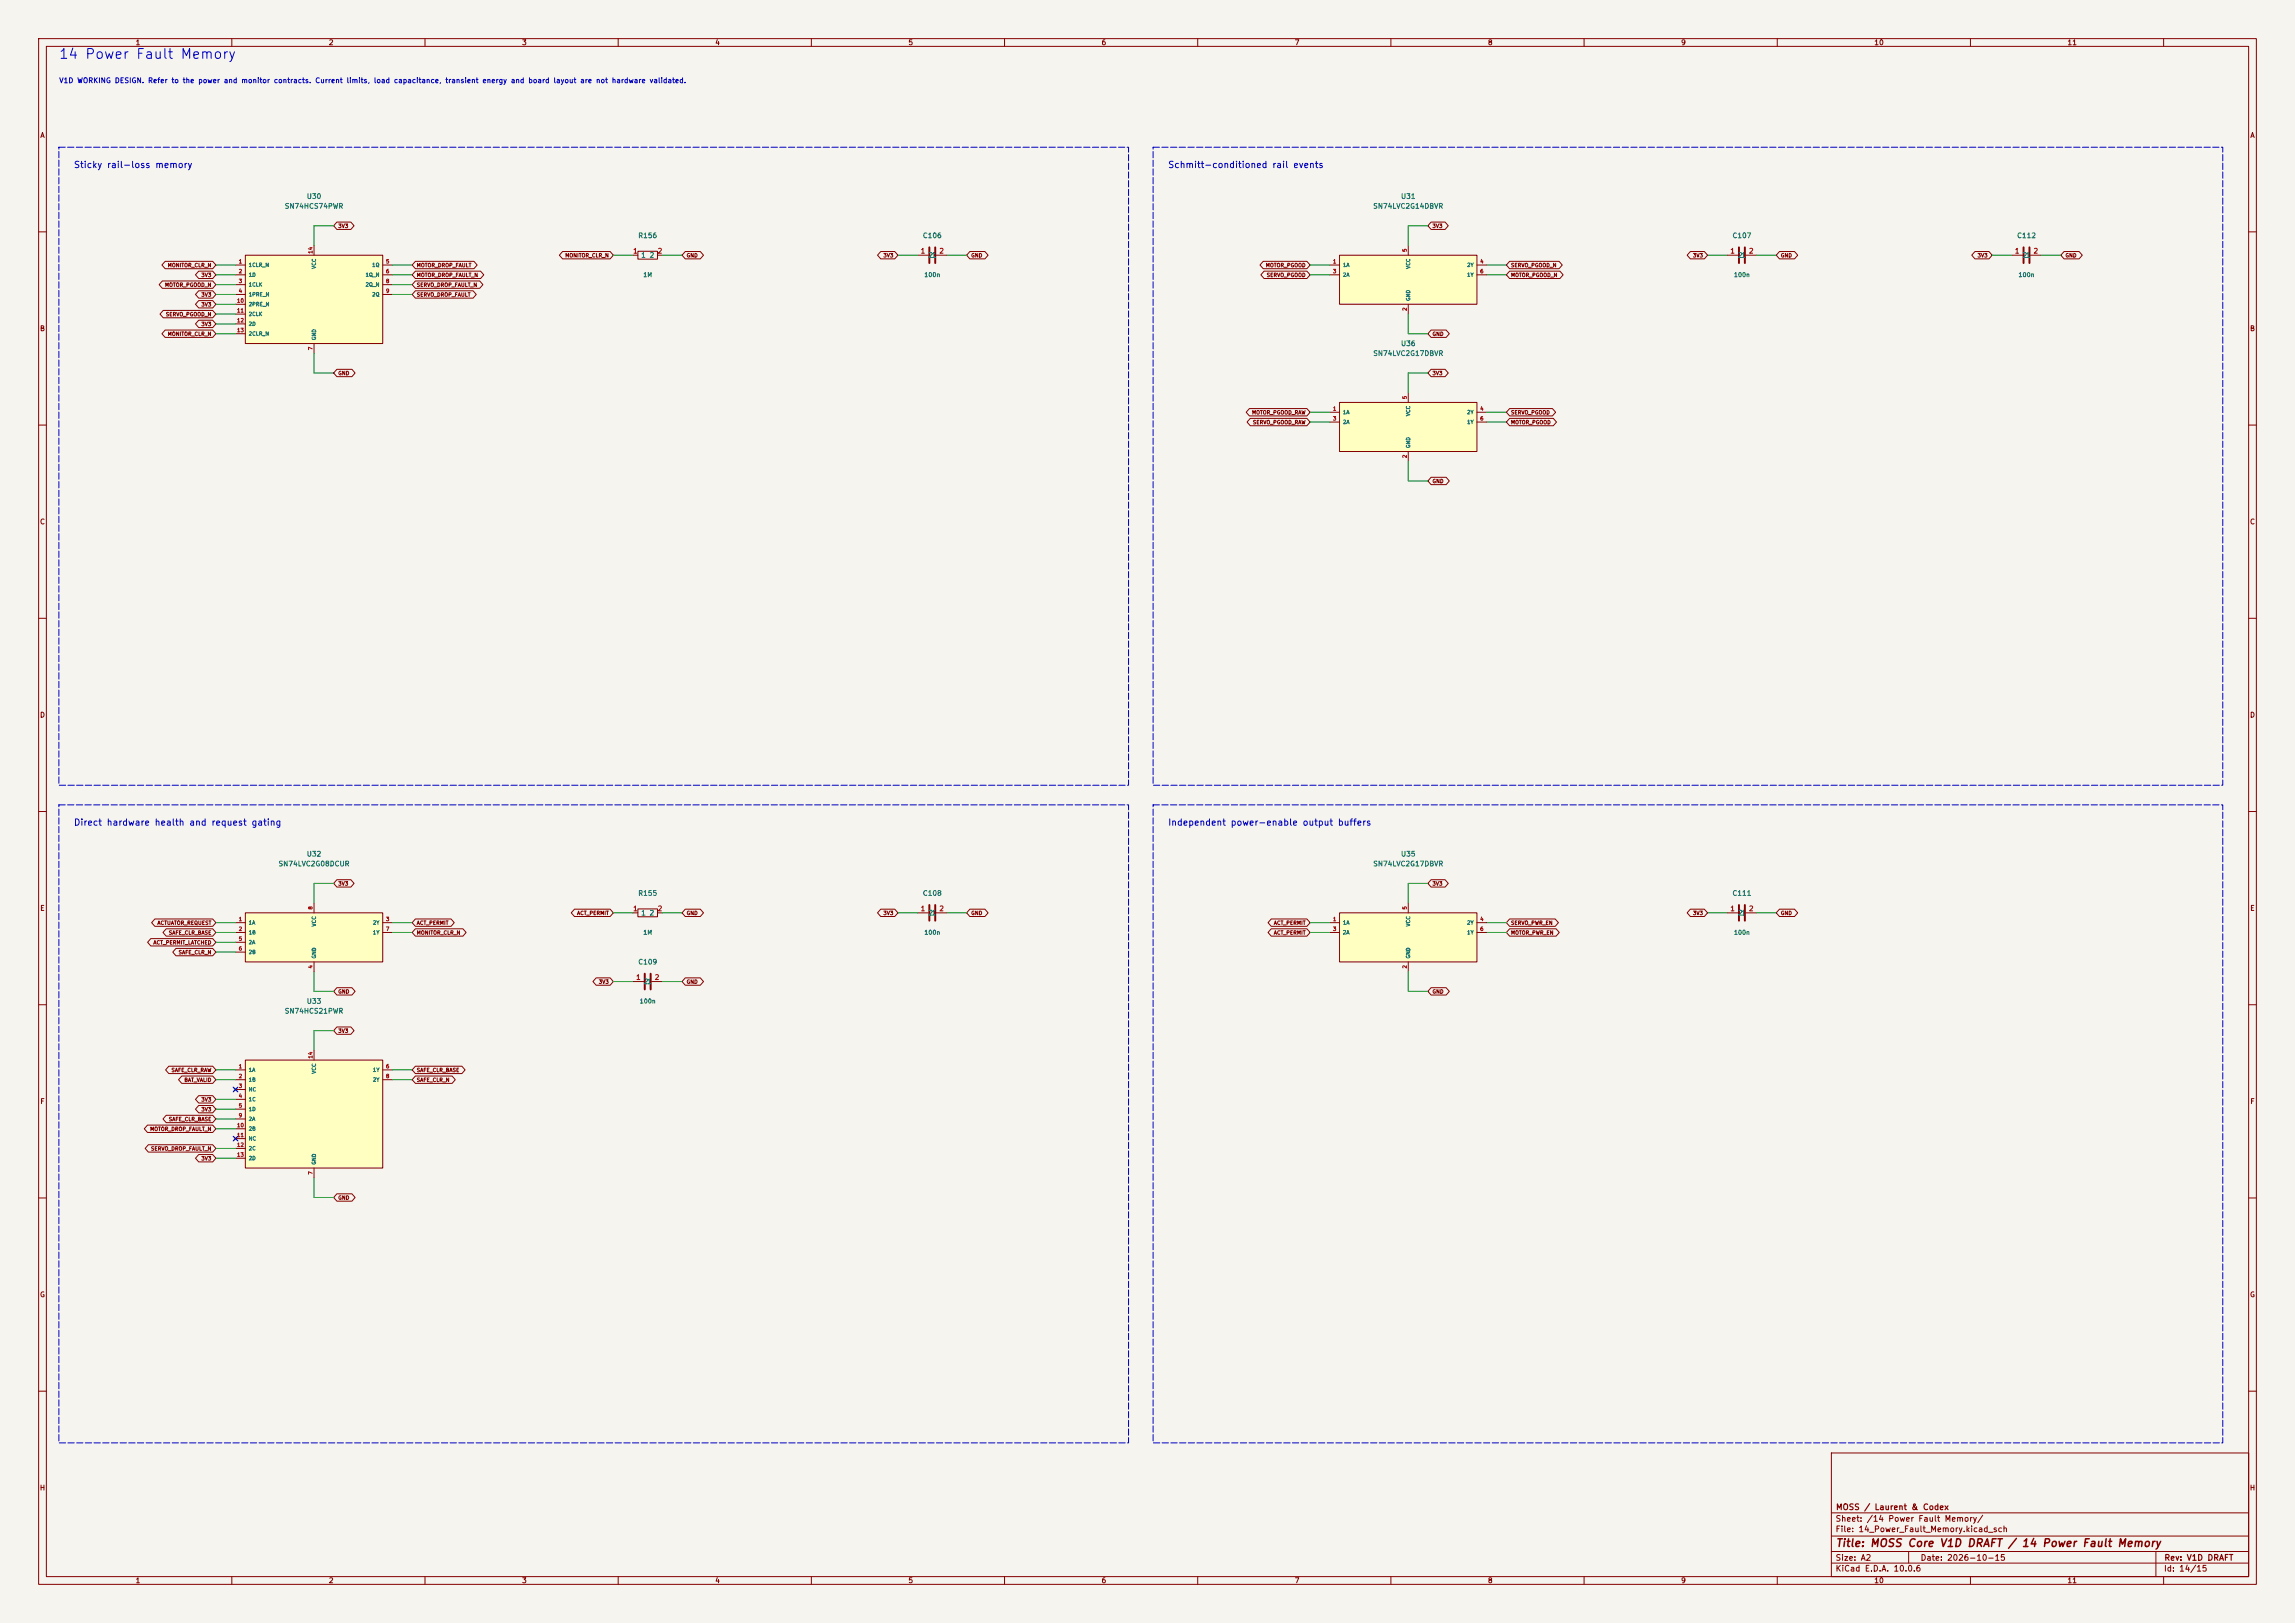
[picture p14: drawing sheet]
<svg xmlns="http://www.w3.org/2000/svg" width="594mm" height="420mm" viewBox="0 0 594 420" stroke-linecap="round" stroke-linejoin="round" font-family="sans-serif">
<defs><g id="words">
<text font-size="2.5" fill="#0000c2" x="15.1" y="15.9">14 Power Fault Memory</text>
<text font-size="2" fill="#840000" x="475" y="400.8">Title: MOSS Core V1D DRAFT / 14 Power Fault Memory</text>
<g font-size="1.6" fill="#0000c2">
<text x="19" y="43.9">Sticky rail-loss memory</text>
<text x="302.2" y="43.9">Schmitt-conditioned rail events</text>
<text x="19" y="214.1">Direct hardware health and request gating</text>
<text x="302.2" y="214.1">Independent power-enable output buffers</text>
</g>
<g font-size="1.5" fill="#840000">
<text x="475" y="394.1">Sheet: /14 Power Fault Memory/</text>
<text x="475.1" y="391.1">MOSS / Laurent &amp; Codex</text>
<text x="475" y="396.8">File: 14_Power_Fault_Memory.kicad_sch</text>
<text x="475" y="407">KiCad E.D.A. 10.0.6</text>
<text x="475" y="404.2">Size: A2</text>
<text x="497" y="404.2">Date: 2026-10-15</text>
<text x="560" y="407">Id: 14/15</text>
<text x="560.1" y="404.2">Rev: V1D DRAFT</text>
</g>
<g font-size="1.3" fill="#840000">
<text x="35" y="12">1</text>
<text x="85" y="12">2</text>
<text x="135" y="12">3</text>
<text x="185" y="12">4</text>
<text x="235" y="12">5</text>
<text x="285" y="12">6</text>
<text x="335" y="12">7</text>
<text x="385" y="12">8</text>
<text x="435" y="12">9</text>
<text x="485" y="12">10</text>
<text x="535" y="12">11</text>
<text x="10.3" y="36">A</text>
<text x="582.3" y="36">A</text>
<text x="10.2" y="86">B</text>
<text x="582.2" y="86">B</text>
<text x="10.2" y="136">C</text>
<text x="582.2" y="136">C</text>
<text x="10.2" y="186">D</text>
<text x="582.2" y="186">D</text>
<text x="10.3" y="236">E</text>
<text x="582.3" y="236">E</text>
<text x="10.3" y="286">F</text>
<text x="582.3" y="286">F</text>
<text x="10.2" y="336">G</text>
<text x="582.2" y="336">G</text>
<text x="10.2" y="386">H</text>
<text x="582.2" y="386">H</text>
<text x="35" y="410">1</text>
<text x="85" y="410">2</text>
<text x="135" y="410">3</text>
<text x="185" y="410">4</text>
<text x="235" y="410">5</text>
<text x="285" y="410">6</text>
<text x="335" y="410">7</text>
<text x="385" y="410">8</text>
<text x="435" y="410">9</text>
<text x="485" y="410">10</text>
<text x="535" y="410">11</text>
</g>
<text font-size="1.3" fill="#0000c2" x="15.2" y="21.8">V1D WORKING DESIGN. Refer to the power and monitor contracts. Current limits, load capacitance, transient energy and board layout are not hardware validated.</text>
<g font-size="1.3" fill="#006464">
<text x="79.3" y="51.8">U30</text>
<text x="362.5" y="51.8">U31</text>
<text x="73.6" y="54.3">SN74HCS74PWR</text>
<text x="355.3" y="54.3">SN74LVC2G14DBVR</text>
<text x="165.1" y="61.9">R156</text>
<text x="238.7" y="61.9">C106</text>
<text x="448.3" y="61.9">C107</text>
<text x="521.9" y="61.9">C112</text>
<text x="165.8" y="67">1</text>
<text x="168" y="67">2</text>
<text x="240.1" y="67">21</text>
<text x="449.7" y="67">21</text>
<text x="523.3" y="67">21</text>
<text x="362.5" y="89.9">U36</text>
<text x="355.3" y="92.4">SN74LVC2G17DBVR</text>
<text x="79.3" y="221.9">U32</text>
<text x="362.5" y="221.9">U35</text>
<text x="72" y="224.5">SN74LVC2G08DCUR</text>
<text x="355.3" y="224.5">SN74LVC2G17DBVR</text>
<text x="165.1" y="232.1">R155</text>
<text x="238.7" y="232.1">C108</text>
<text x="448.3" y="232.1">C111</text>
<text x="165.8" y="237.2">1</text>
<text x="168" y="237.2">2</text>
<text x="240.1" y="237.2">21</text>
<text x="449.7" y="237.2">21</text>
<text x="165.1" y="249.9">C109</text>
<text x="166.5" y="255">21</text>
<text x="73.6" y="262.6">SN74HCS21PWR</text>
<text x="79.3" y="260">U33</text>
</g>
<g font-size="1.3" fill="#a90000">
<text x="163.7" y="65.9">1</text>
<text x="170.1" y="65.9">2</text>
<text x="238.2" y="65.9">1</text>
<text x="243" y="65.9">2</text>
<text x="447.7" y="65.9">1</text>
<text x="452.5" y="65.9">2</text>
<text x="521.4" y="65.9">1</text>
<text x="526.2" y="65.9">2</text>
<text x="163.7" y="236.1">1</text>
<text x="170.1" y="236.1">2</text>
<text x="238.2" y="236.1">1</text>
<text x="243" y="236.1">2</text>
<text x="447.7" y="236.1">1</text>
<text x="452.5" y="236.1">2</text>
<text x="164.5" y="253.9">1</text>
<text x="169.3" y="253.9">2</text>
</g>
<g font-size="1.1" fill="#006464">
<text x="166.4" y="72">1M</text>
<text x="239.1" y="72">100n</text>
<text x="448.7" y="72">100n</text>
<text x="522.3" y="72">100n</text>
<text x="166.4" y="242.1">1M</text>
<text x="239.1" y="242.1">100n</text>
<text x="448.7" y="242.1">100n</text>
<text x="165.5" y="259.9">100n</text>
</g>
<g font-size="1" fill="#840000">
<text x="87.4" y="59.2">3V3</text>
<text x="370.6" y="59.2">3V3</text>
<text x="43.3" y="69.4">MONITOR_CLR_N</text>
<text x="52" y="71.9">3V3</text>
<text x="107.8" y="69.4">MOTOR_DROP_FAULT</text>
<text x="107.8" y="71.9">MOTOR_DROP_FAULT_N</text>
<text x="146.2" y="66.8">MONITOR_CLR_N</text>
<text x="177.6" y="66.8">GND</text>
<text x="228.5" y="66.8">3V3</text>
<text x="251.3" y="66.8">GND</text>
<text x="327.5" y="69.4">MOTOR_PGOOD</text>
<text x="327.7" y="71.9">SERVO_PGOOD</text>
<text x="391" y="71.9">MOTOR_PGOOD_N</text>
<text x="391" y="69.4">SERVO_PGOOD_N</text>
<text x="438.1" y="66.8">3V3</text>
<text x="460.8" y="66.8">GND</text>
<text x="511.7" y="66.8">3V3</text>
<text x="534.5" y="66.8">GND</text>
<text x="42.6" y="74.4">MOTOR_PGOOD_N</text>
<text x="52" y="77">3V3</text>
<text x="107.8" y="74.4">SERVO_DROP_FAULT_N</text>
<text x="107.8" y="77">SERVO_DROP_FAULT</text>
<text x="42.8" y="82.1">SERVO_PGOOD_N</text>
<text x="52" y="79.5">3V3</text>
<text x="43.3" y="87.1">MONITOR_CLR_N</text>
<text x="52" y="84.6">3V3</text>
<text x="370.6" y="87.1">GND</text>
<text x="87.4" y="97.3">GND</text>
<text x="370.6" y="97.3">3V3</text>
<text x="323.9" y="107.5">MOTOR_PGOOD_RAW</text>
<text x="391" y="107.5">SERVO_PGOOD</text>
<text x="324.2" y="110">SERVO_PGOOD_RAW</text>
<text x="391" y="110">MOTOR_PGOOD</text>
<text x="370.6" y="125.2">GND</text>
<text x="87.4" y="229.4">3V3</text>
<text x="370.6" y="229.4">3V3</text>
<text x="40.6" y="239.5">ACTUATOR_REQUEST</text>
<text x="107.8" y="239.5">ACT_PERMIT</text>
<text x="149.3" y="237">ACT_PERMIT</text>
<text x="177.6" y="237">GND</text>
<text x="228.5" y="237">3V3</text>
<text x="251.3" y="237">GND</text>
<text x="329.6" y="239.5">ACT_PERMIT</text>
<text x="391" y="239.5">SERVO_PWR_EN</text>
<text x="438.1" y="237">3V3</text>
<text x="460.8" y="237">GND</text>
<text x="39.6" y="244.6">ACT_PERMIT_LATCHED</text>
<text x="43.6" y="242.1">SAFE_CLR_BASE</text>
<text x="107.8" y="242.1">MONITOR_CLR_N</text>
<text x="329.6" y="242.1">ACT_PERMIT</text>
<text x="391" y="242.1">MOTOR_PWR_EN</text>
<text x="46.1" y="247.2">SAFE_CLR_N</text>
<text x="87.4" y="257.3">GND</text>
<text x="154.9" y="254.8">3V3</text>
<text x="177.6" y="254.8">GND</text>
<text x="370.6" y="257.3">GND</text>
<text x="87.4" y="267.5">3V3</text>
<text x="44.3" y="277.6">SAFE_CLR_RAW</text>
<text x="47.6" y="280.2">BAT_VALID</text>
<text x="107.8" y="277.6">SAFE_CLR_BASE</text>
<text x="107.8" y="280.2">SAFE_CLR_N</text>
<text x="52" y="287.8">3V3</text>
<text x="52" y="285.3">3V3</text>
<text x="38.7" y="292.9">MOTOR_DROP_FAULT_N</text>
<text x="43.6" y="290.3">SAFE_CLR_BASE</text>
<text x="39" y="298">SERVO_DROP_FAULT_N</text>
<text x="52" y="300.5">3V3</text>
<text x="87.4" y="310.7">GND</text>
</g>
<g font-size="1" fill="#a90000">
<text x="81.1" y="65.8" transform="rotate(-90 81.1 65.8)">14</text>
<text x="364.3" y="65.3" transform="rotate(-90 364.3 65.3)">5</text>
<text x="61.7" y="68.4">1</text>
<text x="61.7" y="70.9">2</text>
<text x="99.8" y="68.4">5</text>
<text x="99.8" y="70.9">6</text>
<text x="344.9" y="68.4">1</text>
<text x="344.9" y="70.9">3</text>
<text x="383" y="68.4">4</text>
<text x="383" y="70.9">6</text>
<text x="61.7" y="73.5">3</text>
<text x="61.7" y="76">4</text>
<text x="99.8" y="73.5">8</text>
<text x="99.8" y="76">9</text>
<text x="61.2" y="78.5">10</text>
<text x="61.2" y="81.1">11</text>
<text x="61.2" y="83.6">12</text>
<text x="364.3" y="80.6" transform="rotate(-90 364.3 80.6)">2</text>
<text x="61.2" y="86.2">13</text>
<text x="81.1" y="90.7" transform="rotate(-90 81.1 90.7)">7</text>
<text x="344.9" y="106.5">1</text>
<text x="364.3" y="103.4" transform="rotate(-90 364.3 103.4)">5</text>
<text x="383" y="106.5">4</text>
<text x="344.9" y="109">3</text>
<text x="383" y="109">6</text>
<text x="364.3" y="118.7" transform="rotate(-90 364.3 118.7)">2</text>
<text x="61.7" y="238.6">1</text>
<text x="81.1" y="235.5" transform="rotate(-90 81.1 235.5)">8</text>
<text x="99.8" y="238.6">3</text>
<text x="344.9" y="238.6">1</text>
<text x="364.3" y="235.5" transform="rotate(-90 364.3 235.5)">5</text>
<text x="383" y="238.6">4</text>
<text x="61.7" y="241.1">2</text>
<text x="61.7" y="243.6">5</text>
<text x="99.8" y="241.1">7</text>
<text x="344.9" y="241.1">3</text>
<text x="383" y="241.1">6</text>
<text x="61.7" y="246.2">6</text>
<text x="81.1" y="250.7" transform="rotate(-90 81.1 250.7)">4</text>
<text x="364.3" y="250.7" transform="rotate(-90 364.3 250.7)">2</text>
<text x="81.1" y="274" transform="rotate(-90 81.1 274)">14</text>
<text x="61.7" y="276.7">1</text>
<text x="61.7" y="279.2">2</text>
<text x="61.7" y="281.7">3</text>
<text x="99.8" y="276.7">6</text>
<text x="99.8" y="279.2">8</text>
<text x="61.7" y="284.3">4</text>
<text x="61.7" y="286.8">5</text>
<text x="61.2" y="291.9">10</text>
<text x="61.7" y="289.4">9</text>
<text x="61.2" y="294.4">11</text>
<text x="61.2" y="297">12</text>
<text x="61.2" y="299.5">13</text>
<text x="81.1" y="304.1" transform="rotate(-90 81.1 304.1)">7</text>
</g>
<g font-size="1" fill="#006464">
<text x="64.3" y="69.3">1CLR_N</text>
<text x="64.3" y="71.8">1D</text>
<text x="82" y="69.7" transform="rotate(-90 82 69.7)">VCC</text>
<text x="94.5" y="71.8">1Q_N</text>
<text x="96.2" y="69.3">1Q</text>
<text x="347.5" y="69.3">1A</text>
<text x="347.5" y="71.8">2A</text>
<text x="365.2" y="69.7" transform="rotate(-90 365.2 69.7)">VCC</text>
<text x="379.6" y="69.3">2Y</text>
<text x="379.6" y="71.8">1Y</text>
<text x="64.3" y="74.4">1CLK</text>
<text x="64.3" y="76.9">1PRE_N</text>
<text x="94.5" y="74.4">2Q_N</text>
<text x="96.2" y="76.9">2Q</text>
<text x="365.2" y="78" transform="rotate(-90 365.2 78)">GND</text>
<text x="64.3" y="79.5">2PRE_N</text>
<text x="64.3" y="82">2CLK</text>
<text x="64.3" y="84.5">2D</text>
<text x="64.3" y="87.1">2CLR_N</text>
<text x="82" y="88.1" transform="rotate(-90 82 88.1)">GND</text>
<text x="347.5" y="107.4">1A</text>
<text x="365.2" y="107.8" transform="rotate(-90 365.2 107.8)">VCC</text>
<text x="379.6" y="107.4">2Y</text>
<text x="347.5" y="109.9">2A</text>
<text x="379.6" y="109.9">1Y</text>
<text x="365.2" y="116.1" transform="rotate(-90 365.2 116.1)">GND</text>
<text x="64.3" y="239.5">1A</text>
<text x="82" y="239.9" transform="rotate(-90 82 239.9)">VCC</text>
<text x="96.4" y="239.5">2Y</text>
<text x="347.5" y="239.5">1A</text>
<text x="365.2" y="239.9" transform="rotate(-90 365.2 239.9)">VCC</text>
<text x="379.6" y="239.5">2Y</text>
<text x="64.3" y="242">1B</text>
<text x="64.3" y="244.6">2A</text>
<text x="96.4" y="242">1Y</text>
<text x="347.5" y="242">2A</text>
<text x="379.6" y="242">1Y</text>
<text x="64.3" y="247.1">2B</text>
<text x="82" y="248.2" transform="rotate(-90 82 248.2)">GND</text>
<text x="365.2" y="248.2" transform="rotate(-90 365.2 248.2)">GND</text>
<text x="64.3" y="277.6">1A</text>
<text x="64.3" y="280.1">1B</text>
<text x="82" y="278" transform="rotate(-90 82 278)">VCC</text>
<text x="96.4" y="277.6">1Y</text>
<text x="96.4" y="280.1">2Y</text>
<text x="64.3" y="282.7">NC</text>
<text x="64.3" y="285.2">1C</text>
<text x="64.3" y="287.7">1D</text>
<text x="64.3" y="290.3">2A</text>
<text x="64.3" y="292.8">2B</text>
<text x="64.3" y="295.4">NC</text>
<text x="64.3" y="297.9">2C</text>
<text x="64.3" y="300.4">2D</text>
<text x="82" y="301.5" transform="rotate(-90 82 301.5)">GND</text>
</g>
</g></defs>
<path d="M0 0h594v420h-594z" fill="#f5f4ef" stroke="#f5f4ef" stroke-width=".26"/>
<g fill="none" stroke="#840000" stroke-width=".26">
<path d="M10 10h574v400h-574zM12 12h570v396h-570zM60 10v2M110 10v2M160 10v2M210 10v2M260 10v2M310 10v2M360 10v2M410 10v2M460 10v2M510 10v2"/>
<path d="M560 10v2M10 60h2M447 66h2.8M451.9 66h2.8M582 60h2M10 110h2M582 110h2M10 160h2M582 160h2M10 210h2M582 210h2M447 236.2h2.8"/>
<path d="M451.9 236.2h2.8M10 260h2M582 260h2M10 310h2M582 310h2M10 360h2M474 376h108v32h-108zM582 360h2M474 397.5h108M474 391.5h108M60 408v2M110 408v2"/>
<path d="M160 408v2M210 408v2M260 408v2M310 408v2M360 408v2M410 408v2M460 408v2M474 404.5h108M474 401.5h108M494 401.5v3M510 408v2M558 401.5v6.5"/>
<path d="M560 408v2"/>
</g>
<path d="M450.1 64v4.1M451.6 64v4.1M450.1 234.2v4.1M451.6 234.2v4.1" fill="none" stroke="#840000" stroke-width=".51"/>
<path d="M346.7 104.1h35.6v12.7h-35.6z" fill="#ffffc2"/>
<path d="M344.2 106.7h2.5M344.2 109.2h2.5M346.7 104.1h35.6v12.7h-35.6zM364.5 101.6v2.5M364.5 116.8v2.6M382.3 106.7h2.5M382.3 109.2h2.5" fill="none" stroke="#840000" stroke-width=".26"/>
<path d="M346.7 236.2h35.6v12.7h-35.6z" fill="#ffffc2"/>
<path d="M344.2 238.8h2.5M346.7 236.2h35.6v12.7h-35.6zM364.5 233.7v2.5M382.3 238.8h2.5M344.2 241.3h2.5M364.5 248.9v2.6M382.3 241.3h2.5" fill="none" stroke="#840000" stroke-width=".26"/>
<path d="M63.5 274.3h35.6v28h-35.6z" fill="#ffffc2"/>
<g fill="none" stroke="#840000" stroke-width=".26">
<path d="M163.8 254h2.8M168.7 254h2.7M61 276.9h2.5M61 279.4h2.5M63.5 274.3h35.6v28h-35.6zM81.3 271.8v2.5M99.1 276.9h2.5M99.1 279.4h2.5M60.6 281.6l.7 .7M60.6 294.3l.7 .7M61 281.9h2.5M61 284.5h2.5"/>
<path d="M61 287h2.5M61 289.6h2.5M61 292.1h2.5M61 294.6h2.5M61 297.2h2.5M61 299.7h2.5M61.3 281.6l-.7 .7M61.3 294.3l-.7 .7M81.3 302.3v2.5"/>
</g>
<path d="M166.9 252v4M168.4 252v4" fill="none" stroke="#840000" stroke-width=".51"/>
<path d="M346.7 66h35.6v12.7h-35.6z" fill="#ffffc2"/>
<path d="M344.2 68.6h2.5M344.2 71.1h2.5M346.7 66h35.6v12.7h-35.6zM364.5 63.5v2.5M364.5 78.7v2.6M382.3 68.6h2.5M382.3 71.1h2.5M237.5 236.2h2.8M242.3 236.2h2.8" fill="none" stroke="#840000" stroke-width=".26"/>
<path d="M240.5 234.2v4.1M242.1 234.2v4.1" fill="none" stroke="#840000" stroke-width=".51"/>
<path d="M63.5 236.2h35.6v12.7h-35.6z" fill="#ffffc2"/>
<g fill="none" stroke="#840000" stroke-width=".26">
<path d="M237.5 66h2.8M242.3 66h2.8M61 238.8h2.5M63.5 236.2h35.6v12.7h-35.6zM81.3 233.7v2.5M99.1 238.8h2.5M163.8 236.2h1.3M165.1 235.2h5.1v2h-5.1zM170.2 236.2h1.2M61 241.3h2.5M61 243.8h2.5M61 246.4h2.5"/>
<path d="M81.3 248.9v2.6M99.1 241.3h2.5"/>
</g>
<path d="M240.5 64v4.1M242.1 64v4.1" fill="none" stroke="#840000" stroke-width=".51"/>
<path d="M63.5 66h35.6v22.9h-35.6z" fill="#ffffc2"/>
<g fill="none" stroke="#840000" stroke-width=".26">
<path d="M87.2 57.5h3.6l.8 .9-.8 1h-3.6l-.8-1zM370.4 57.5h3.6l.9 .9-.9 1h-3.6l-.8-1zM42 72.7h13l.9 1-.9 .9h-13l-.8-.9zM42.7 67.6h12.3l.9 1-.9 .9h-12.3l-.8-.9zM51.4 77.8h3.6l.9 .9-.9 1h-3.6l-.8-1zM51.4 75.2h3.6l.9 1-.9 1h-3.6l-.8-1zM51.4 70.2h3.6l.9 .9-.9 1h-3.6l-.8-1zM61 68.6h2.5M61 71.1h2.5M61 73.7h2.5M61 76.2h2.5M61 78.7h2.5"/>
<path d="M63.5 66h35.6v22.9h-35.6zM81.3 63.5v2.5M99.1 68.6h2.5M99.1 71.1h2.5M99.1 73.7h2.5M99.1 76.2h2.5M107.5 67.6h15.2l.8 1-.8 .9h-15.2l-.8-.9zM107.5 70.2h16.9l.8 .9-.8 1h-16.9l-.8-1zM107.5 72.7h16.7l.8 1-.8 .9h-16.7l-.8-.9zM107.5 75.2h14.9l.9 1-.9 1h-14.9l-.8-1zM145.6 65.1h12.3l.8 .9-.8 1h-12.3l-.8-1zM163.8 66h1.3"/>
<path d="M165.1 65h5.1v2.1h-5.1zM170.2 66h1.2M177.4 65.1h3.9l.8 .9-.8 1h-3.9l-.9-1zM228 65.1h3.6l.8 .9-.8 1h-3.6l-.9-1zM251 65.1h3.9l.8 .9-.8 1h-3.9l-.8-1zM326.9 67.6h11.4l.8 1-.8 .9h-11.4l-.8-.9zM327.2 70.2h11.1l.8 .9-.8 1h-11.1l-.9-1zM390.7 70.2h13.1l.8 .9-.8 1h-13.1l-.8-1zM390.7 67.6h12.8l.9 1-.9 .9h-12.8l-.8-.9zM437.5 65.1h3.6l.9 .9-.9 1h-3.6l-.8-1zM460.6 65.1h3.9l.8 .9-.8 1h-3.9l-.9-1zM511.2 65.1h3.6l.8 .9-.8 1h-3.6l-.9-1z"/>
<path d="M520.7 66h2.8M525.5 66h2.8M534.2 65.1h3.9l.9 .9-.9 1h-3.9l-.8-1zM42.2 80.3h12.8l.9 1-.9 .9h-12.8l-.8-.9zM42.7 85.4h12.3l.9 1-.9 .9h-12.3l-.8-.9zM51.4 82.9h3.6l.9 .9-.9 1h-3.6l-.8-1zM61 81.3h2.5M61 83.8h2.5M61 86.4h2.5M81.3 88.9v2.5M87.2 95.6h3.9l.8 .9-.8 1h-3.9l-.8-1zM370.4 85.4h3.9l.8 1-.8 .9h-3.9l-.8-.9z"/>
<path d="M370.4 95.6h3.6l.9 .9-.9 1h-3.6l-.8-1zM323.4 105.7h14.9l.8 1-.8 .9h-14.9l-.9-.9zM323.6 108.3h14.7l.8 .9-.8 1h-14.7l-.8-1zM390.7 108.3h11.3l.9 .9-.9 1h-11.3l-.8-1zM390.7 105.7h11.1l.8 1-.8 .9h-11.1l-.8-.9zM370.4 123.5h3.9l.8 1-.8 .9h-3.9l-.8-.9zM40.1 237.8h14.9l.9 1-.9 .9h-14.9l-.9-.9zM87.2 227.6h3.6l.8 1-.8 1h-3.6l-.8-1zM107.5 237.8h9.2l.9 1-.9 .9h-9.2l-.8-.9zM148.7 235.3h9.2l.8 .9-.8 1h-9.2l-.8-1zM177.4 235.3h3.9l.8 .9-.8 1h-3.9l-.9-1zM228 235.3h3.6l.8 .9-.8 1h-3.6l-.9-1z"/>
<path d="M251 235.3h3.9l.8 .9-.8 1h-3.9l-.8-1zM329 237.8h9.3l.8 1-.8 .9h-9.3l-.8-.9zM370.4 227.6h3.6l.9 1-.9 1h-3.6l-.8-1zM390.7 237.8h11.8l.9 1-.9 .9h-11.8l-.8-.9zM437.5 235.3h3.6l.9 .9-.9 1h-3.6l-.8-1zM460.6 235.3h3.9l.8 .9-.8 1h-3.9l-.9-1zM39 242.9h16l.9 .9-.9 1h-16l-.8-1zM43 240.3h12l.9 1-.9 1h-12l-.8-1zM45.5 245.4h9.5l.9 1-.9 .9h-9.5l-.8-.9zM87.2 255.6h3.9l.8 .9-.8 1h-3.9l-.8-1zM107.5 240.3h12.3l.8 1-.8 1h-12.3l-.8-1zM154.3 253h3.6l.8 1-.8 1h-3.6l-.8-1z"/>
<path d="M177.4 253h3.9l.8 1-.8 1h-3.9l-.9-1zM329 240.3h9.3l.8 1-.8 1h-9.3l-.8-1zM370.4 255.6h3.9l.8 .9-.8 1h-3.9l-.8-1zM390.7 240.3h12.1l.8 1-.8 1h-12.1l-.8-1zM43.7 275.9h11.3l.9 1-.9 .9h-11.3l-.8-.9zM47 278.4h8l.9 1-.9 1h-8l-.8-1zM87.2 265.7h3.6l.8 1-.8 1h-3.6l-.8-1zM107.5 275.9h12l.9 1-.9 .9h-12l-.8-.9zM107.5 278.4h9.5l.8 1-.8 1h-9.5l-.8-1zM38.2 291.1h16.8l.9 1-.9 1h-16.8l-.9-1zM38.4 296.2h16.6l.9 1-.9 .9h-16.6l-.8-.9zM43 288.6h12l.9 1-.9 .9h-12l-.8-.9z"/>
<path d="M51.4 298.8h3.6l.9 .9-.9 1h-3.6l-.8-1zM51.4 286.1h3.6l.9 .9-.9 1h-3.6l-.8-1zM51.4 283.5h3.6l.9 1-.9 .9h-3.6l-.8-.9zM87.2 308.9h3.9l.8 1-.8 .9h-3.9l-.8-.9z"/>
</g>
<path d="M523.7 64v4.1M525.3 64v4.1" fill="none" stroke="#840000" stroke-width=".51"/>
<g fill="none" stroke="#009600" stroke-width=".26">
<path d="M86.4 58.4h-5.1v5.1M369.6 58.4h-5.1v5.1M55.9 68.6h5.1M55.9 71.1h5.1M55.9 76.2h5.1M55.9 73.7h5.1M55.9 78.7h5.1M101.6 68.6h5.1M101.6 71.1h5.1M101.6 76.2h5.1M101.6 73.7h5.1M158.7 66h5.1"/>
<path d="M171.4 66h5.1M232.4 66h5.1M245.1 66h5.1M339.1 68.6h5.1M339.1 71.1h5.1M384.8 68.6h5.1M384.8 71.1h5.1M442 66h5M454.7 66h5M515.6 66h5.1M528.3 66h5.1M55.9 81.3h5.1"/>
<path d="M55.9 86.4h5.1M55.9 83.8h5.1M81.3 91.4v5.1h5.1M364.5 81.3v5.1h5.1M369.6 96.5h-5.1v5.1M339.1 109.2h5.1M339.1 106.7h5.1M364.5 119.4v5.1h5.1M384.8 109.2h5.1M384.8 106.7h5.1M55.9 238.8h5.1M86.4 228.6h-5.1v5.1"/>
<path d="M101.6 238.8h5.1M158.7 236.2h5.1M171.4 236.2h5.1M232.4 236.2h5.1M245.1 236.2h5.1M339.1 238.8h5.1M369.6 228.6h-5.1v5.1M384.8 238.8h5.1M442 236.2h5M454.7 236.2h5M55.9 246.4h5.1M55.9 243.8h5.1"/>
<path d="M55.9 241.3h5.1M81.3 251.5v5h5.1M101.6 241.3h5.1M158.7 254h5.1M171.4 254h5.1M339.1 241.3h5.1M364.5 251.5v5h5.1M384.8 241.3h5.1M55.9 276.9h5.1M55.9 279.4h5.1M86.4 266.7h-5.1v5.1M101.6 276.9h5.1"/>
<path d="M101.6 279.4h5.1M55.9 284.5h5.1M55.9 287h5.1M55.9 289.6h5.1M55.9 292.1h5.1M55.9 297.2h5.1M55.9 299.7h5.1M81.3 304.8v5.1h5.1"/>
</g>
<path d="M60.4 294l1.2 1.2M60.4 281.3l1.2 1.2M61.6 294l-1.2 1.2M61.6 281.3l-1.2 1.2" fill="none" stroke="#000084" stroke-width=".26"/>
<path d="M15.2 38.1h276.9v165.1h-276.9v-165.1M298.4 38.1h276.9v165.1h-276.9v-165.1M15.2 208.3h276.9v165.1h-276.9v-165.1M298.4 208.3h276.9v165.1h-276.9v-165.1" fill="none" stroke="#0000c2" stroke-width=".26" stroke-dasharray="1.6 .6"/>
<use href="#words"/>
</svg>
